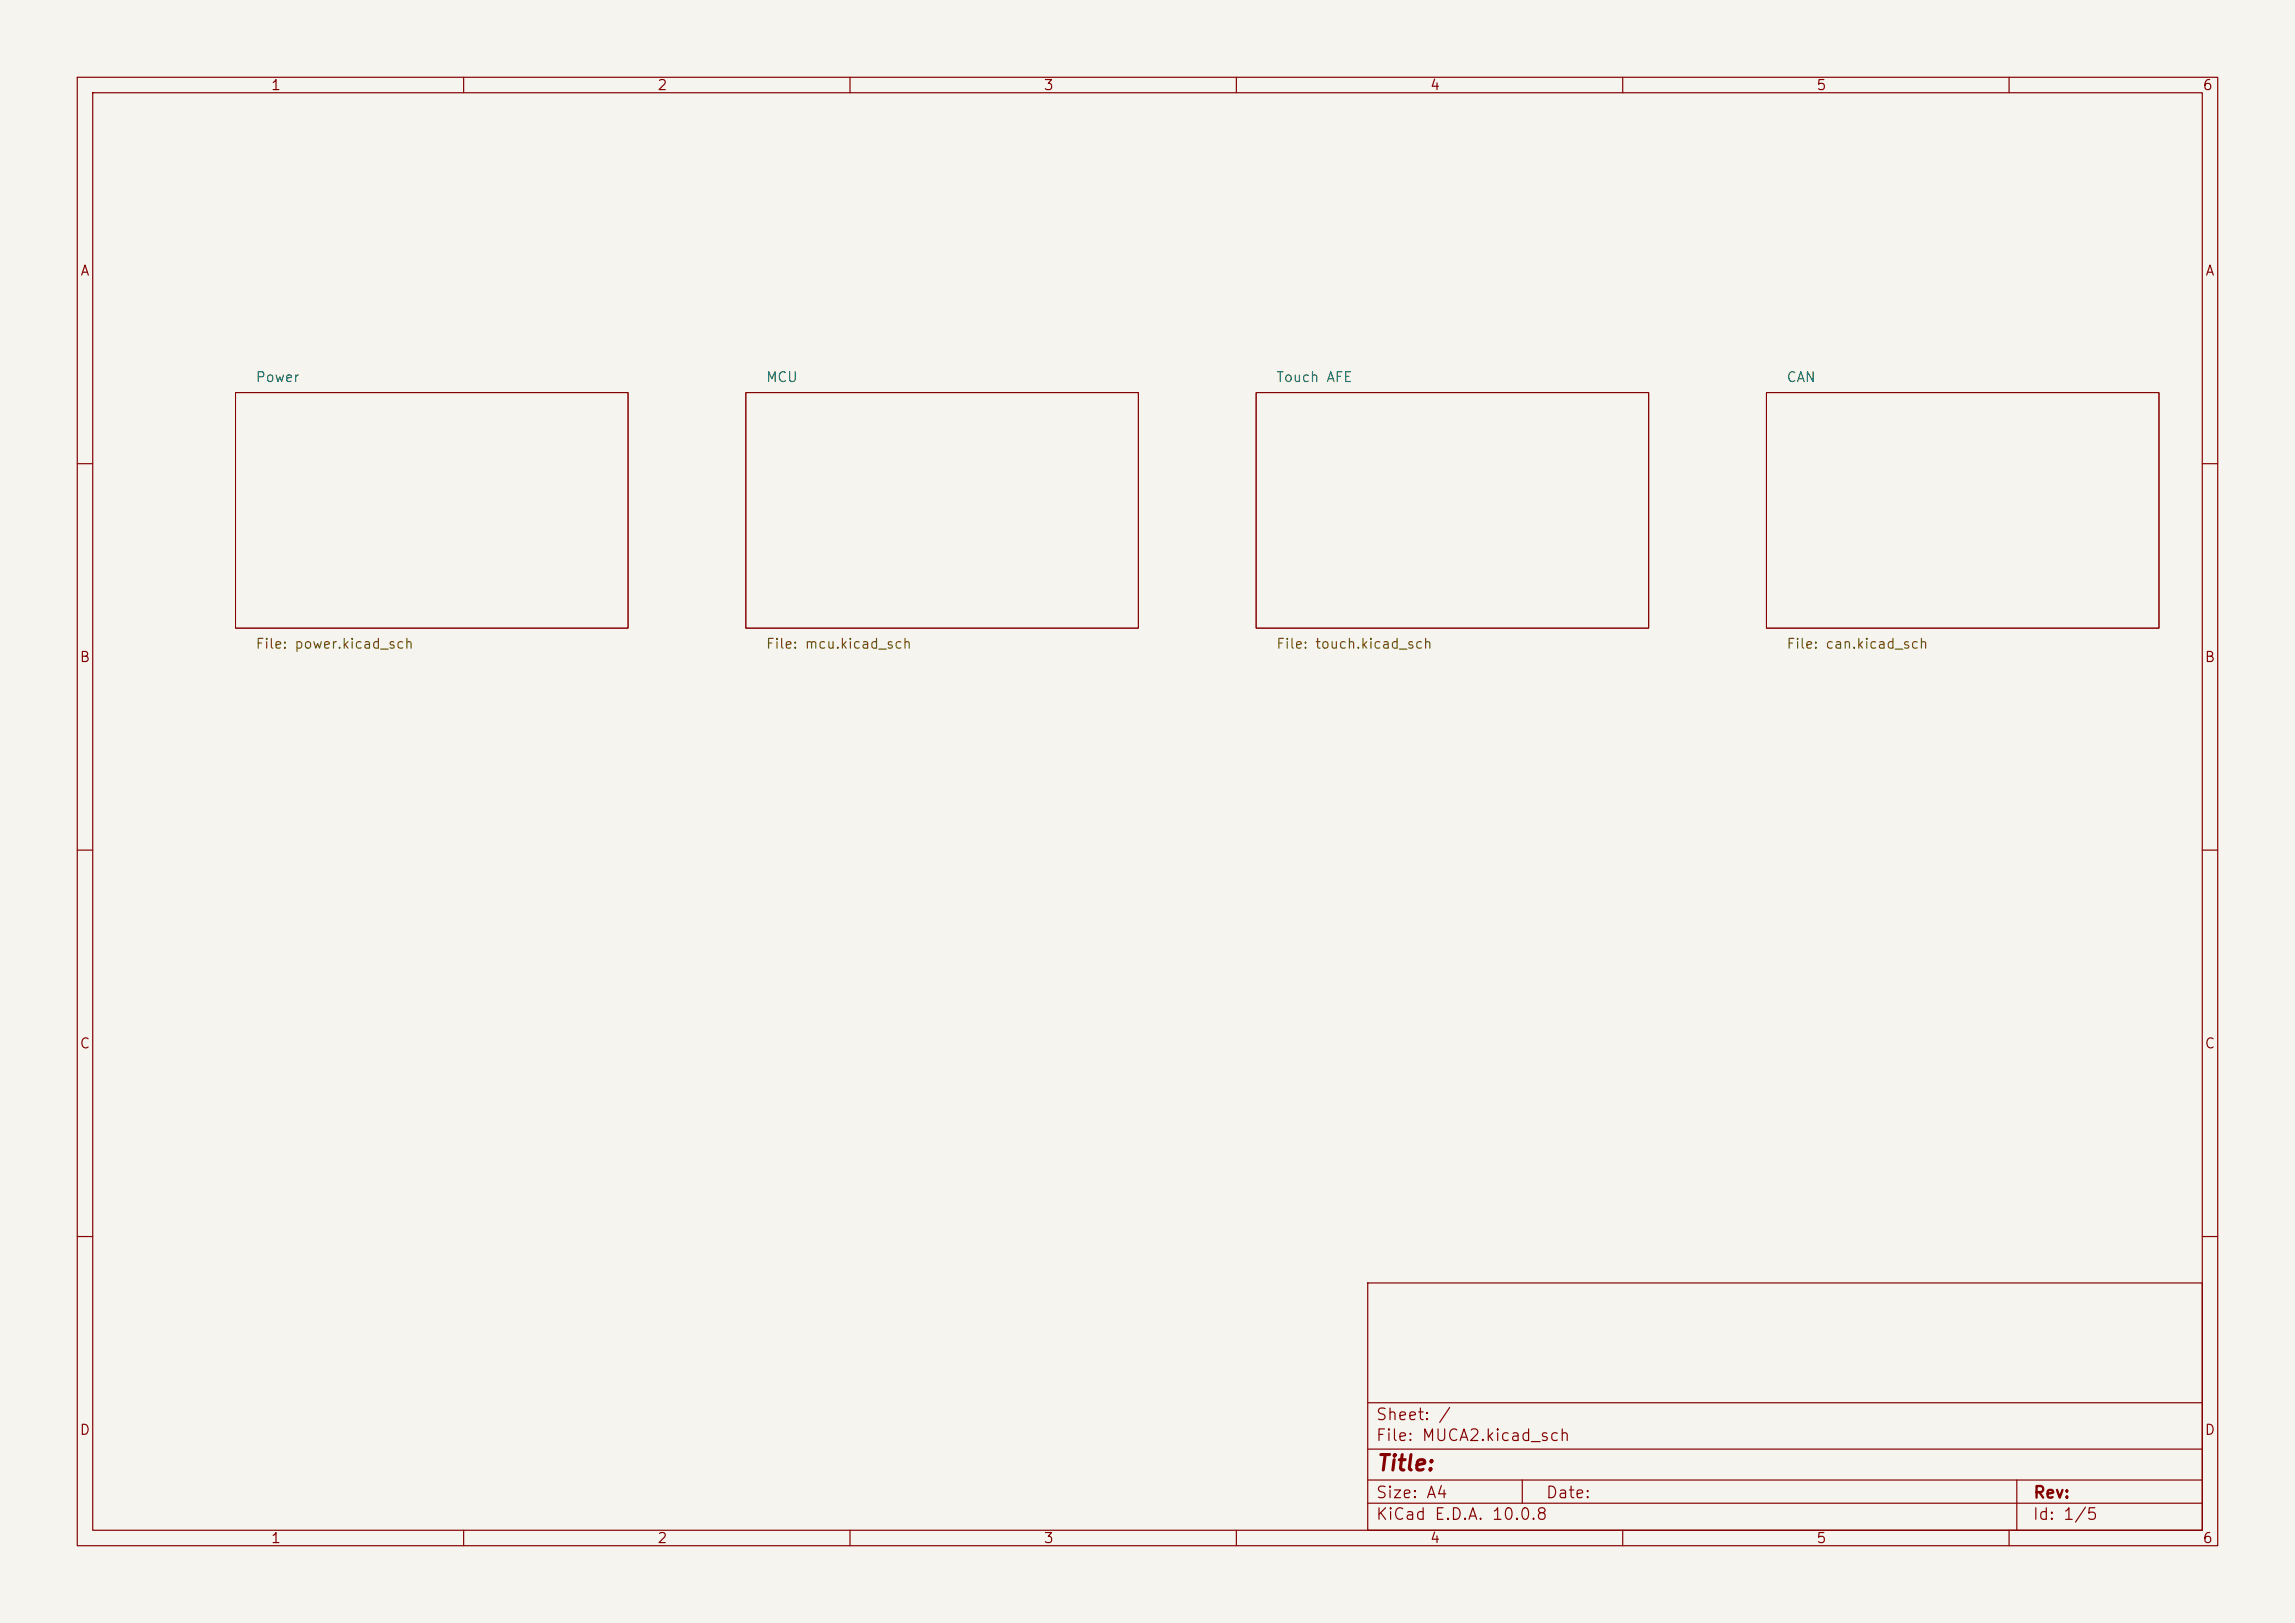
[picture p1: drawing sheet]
<svg xmlns="http://www.w3.org/2000/svg" width="297mm" height="210mm" viewBox="0 0 297 210" stroke-linecap="round" stroke-linejoin="round" font-family="sans-serif">
<defs><g id="words">
<text font-size="2" fill="#840000" x="178" y="190.8">Title:</text>
<g font-size="1.5" fill="#840000">
<text x="178" y="184.1">Sheet: /</text>
<text x="178" y="186.8">File: MUCA2.kicad_sch</text>
<text x="178" y="197">KiCad E.D.A. 10.0.8</text>
<text x="178" y="194.2">Size: A4</text>
<text x="200" y="194.2">Date:</text>
<text x="263" y="197">Id: 1/5</text>
<text x="263" y="194.2">Rev:</text>
</g>
<g font-size="1.3" fill="#840000">
<text x="35" y="12">1</text>
<text x="85" y="12">2</text>
<text x="135" y="12">3</text>
<text x="185" y="12">4</text>
<text x="235" y="12">5</text>
<text x="285" y="12">6</text>
<text x="10.3" y="36">A</text>
<text x="285.3" y="36">A</text>
<text x="10.2" y="86">B</text>
<text x="285.2" y="86">B</text>
<text x="10.2" y="136">C</text>
<text x="285.2" y="136">C</text>
<text x="10.2" y="186">D</text>
<text x="285.2" y="186">D</text>
<text x="35" y="200">1</text>
<text x="85" y="200">2</text>
<text x="135" y="200">3</text>
<text x="185" y="200">4</text>
<text x="235" y="200">5</text>
<text x="285" y="200">6</text>
</g>
<g font-size="1.3" fill="#006464">
<text x="33" y="49.8">Power</text>
<text x="99" y="49.8">MCU</text>
<text x="165.1" y="49.8">Touch AFE</text>
<text x="231.1" y="49.8">CAN</text>
</g>
<g font-size="1.3" fill="#725600">
<text x="33" y="84.3">File: power.kicad_sch</text>
<text x="99" y="84.3">File: mcu.kicad_sch</text>
<text x="165.1" y="84.3">File: touch.kicad_sch</text>
<text x="231.1" y="84.3">File: can.kicad_sch</text>
</g>
</g></defs>
<path d="M0 0h297v210h-297z" fill="#f5f4ef" stroke="#f5f4ef" stroke-width=".13"/>
<g fill="none" stroke="#840000" stroke-width=".15">
<path d="M10 10h277v190h-277zM12 12h273v186h-273zM60 10v2M110 10v2M160 10v2M210 10v2M260 10v2M10 60h2M285 60h2M10 110h2M285 110h2M10 160h2"/>
<path d="M177 166h108v32h-108zM285 160h2M60 198v2M110 198v2M160 198v2M177 194.5h108M177 191.5h108M177 187.5h108M177 181.5h108M197 191.5v3M210 198v2M260 198v2"/>
<path d="M261 191.5v6.5"/>
</g>
<path d="M30.5 50.8h50.8v30.5h-50.8zM96.5 50.8h50.8v30.5h-50.8zM162.6 50.8h50.8v30.5h-50.8zM228.6 50.8h50.8v30.5h-50.8z" fill="none" stroke="#840000" stroke-width=".13"/>
<use href="#words"/>
</svg>
